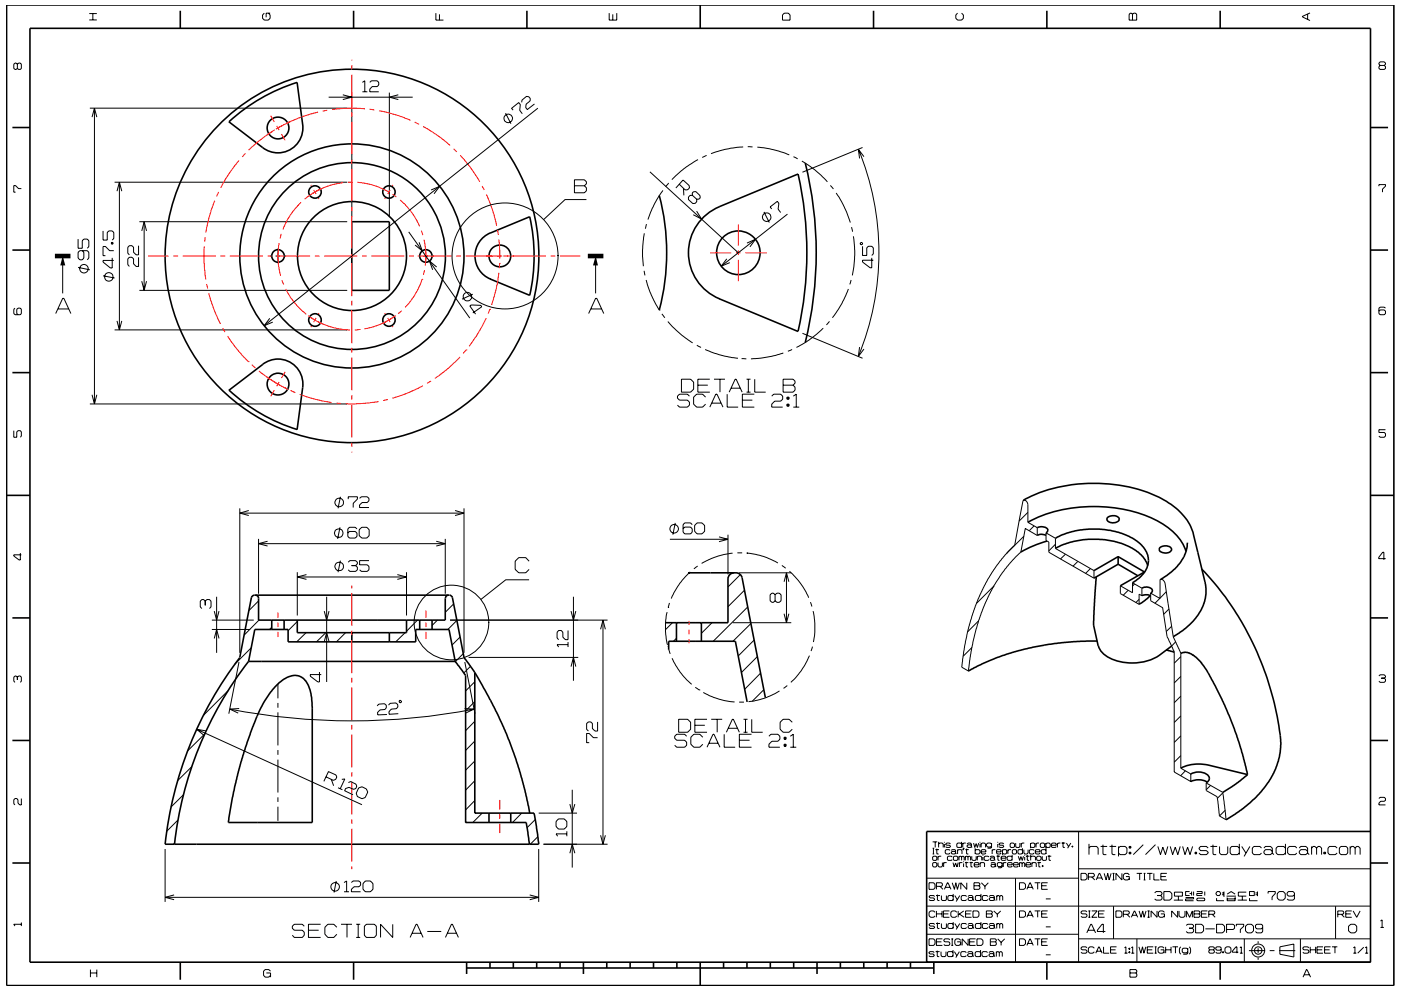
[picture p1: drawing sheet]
<svg xmlns="http://www.w3.org/2000/svg" width="297mm" height="210mm" viewBox="0 0 297 210" stroke-linecap="round" stroke-linejoin="round" font-family="sans-serif">
<g fill="none" stroke="#000" stroke-width=".21">
<path d="M3.7 13.6l-.3-.2h-.2l-.3 .2v.9l.3 .2 .5-.2M3.7 13.6l.2-.2h.4l.2 .2v.9l-.2 .2h-.4l-.2-.2M3.7 13.6v.9M18.9 4.2h1.6M18.9 2.9h1.6M19.7 2.9v1.3M56 2.8l-.3 .4v.7l.3 .4h.9l.4-.4v-.7l-.4-.4M57.3 2.8h-.9v.9M74.6 19.6v26.5M76.8 17.5l.5-.4v2.4M76.8 19.5h1.1M78.4 17.5l.3-.4h1.3l.3 .4v.5l-.3 .4h-1.1l-.5 .5v.6h1.9"/>
<path d="M82.5 19.6v26.5M92.4 2.8v1.5h1.6M93.2 3v1.3M129.2 2.8v1.5h1.6v-1.5M129.9 3v1.3M166.3 2.8h.8l.4 .4v1.1h-1.6v-1.1zM203 2.8l-.4 .4v.7l.4 .4h.9l.4-.4v-.7l-.4-.4M239.6 2.8h.3l.2 .2 .3-.2h.3l.3 .2v1.3h-1.6v-1.3zM240.1 3v1.3M277.2 3v1.1M277.7 2.7l-1.6 .8v.1l1.6 .8M292.6 13.9l-.2-.3v-.2l.2-.3h.9l.2 .3v.2l-.2 .3"/>
<path d="M292.6 13.9l-.2 .2v.4l.2 .2h.9l.2-.2v-.4l-.2-.2M292.6 13.9h.9M19 22.9h54.6M19.5 24.8l.5-1.9 .5 1.9M20 22.9v62.8M24.3 38.6h49.3M25.3 38.6v31.4M69.7 20.6h17.8M72.7 20.1l1.9 .5-1.9 .5M84.5 20.1l-2 .5 2 .5M107.2 24l1.1 2.2M108.8 23.4l-.3-.4 1.5-1.2 .3 .4-.1 1.2 .5 .7"/>
<path d="M110.6 21.7l.1-.5 .9-.8 .5 .1 .3 .4v.5l-.9 .7v.7l.3 .4 1.5-1.1M114 22.9l-58 46.2M121.8 39.4h2.1M121.8 38.1h2.1l.4 .5v.4l-.4 .4 .4 .4v.7l-.4 .4h-2.1zM137.8 36.4l18.7 17.2M141.8 38.8l-.7 .8M144 39.1l1.3 1.2h.5l.4-.4-.1-.5-1.3-1.2-1.5 1.7M144.9 39.9l.1 1.5M148 33.9l-2.5 1.5-3 2.7M149.8 33l-.9 .4M157.6 31.2l-4 .5-2.9 .9M158.5 31.1l1.1 .1"/>
<path d="M160.6 31.2l3.4 .5 3.3 1.1M168.2 33.2l.9 .5M170 34.2l2.7 1.8 2.7 2.6M176.1 39.3l.6 .8M182 31.6a57.6 57.6 0 0 1 0 44M182.9 31.3l-12.8 5.2M183.2 33.2l-1.2-1.5 .2 1.9M292.4 39.5v-.3h1.3v.3l-.6 .6v.7M4.5 40h-.6l-.6-.6h-.4v1.4h.4M13.3 54.3v7.9M16.6 50.7v2h.8v-1.6l.4-.4h.7l.3 .4v1.2l-.3 .4M16.6 56.7l2.4 .5"/>
<path d="M17.4 53.2l.4 .3v1.2l-.4 .4h-.5l-.3-.4v-1.2l.3-.3h1.6l.3 .3v1.2l-.3 .4M21.8 58.5l2.5 .5M21.8 49v1.9h.9v-1.6l.4-.3h.7l.3 .3v1.3l-.3 .3M23.6 51.6h.4M23.6 51.4h.4v.4h-.4zM23.8 54.7v2.1h-.4l-1.6-1.2v-.4h2.3M24.1 53.2h-.9l-.8-.9h-.6v1.9h.6M24.8 40.5l.5-1.9 .5 1.9M29.4 54.6v1.9h-.5l-.6-.5v-1.1l-.3-.3h-.6l-.3 .3v1.2l.3 .4M29.4 52.1v2h-.5l-.6-.6v-1l-.3-.4h-.6l-.3 .4v1.2l.3 .4M29.5 47h44.1M30.1 59.6l.5 2 .5-2"/>
<path d="M30.1 49l.5-2 .5 2M30.6 47v14.6M57.2 54.3h.2M58.4 54.3h1M59 52.6v3.4M60.4 54.3h.3M86.7 49.2l12.9 18.3M88.9 51.4l.6 1.8-1.5-1.2M91.4 40.3l1.8-.8-1.2 1.6M92.6 56.6l-1.5-1.2 .6 1.8M124.3 42.3h-4.5l-4.6 4.3M126.3 54.3v7.9"/>
<path d="M136.6 57.4l.1 1M136.6 49.5l-.4 3.5 .2 3.5M137 59.4l.8 2.6 2 3.8M137.1 47.5l-.3 1M140.5 40.4l-1.7 2.7-1.4 3.5M146.8 41.4v-.5l.2-.2 .5-.1 .9 .9 .1 .5-.3 .2h-.5M146.8 41.4l.9 .8M146.8 41.4h-.5l-.3 .4v.5l.9 .9 .5-.1 .3-.3v-.6M147.7 44.8l1.1 1.7-1.8-1M154.1 54.9l-1.2 1.6 1.8-.8M158.4 51.6l1.8-.8-1.2 1.6M162 45l1.1 2.2"/>
<path d="M163.6 44.3l-.3-.4 1.5-1.2 .3 .4-.1 1.3 .5 .7M167 45.4l-14.1 11.1M177.3 40.9l1.7 3 1.3 3.3M180.5 59.4l-.3 .9M180.6 48.2l.2 .9M180.9 50.1l.3 4.1-.5 4.2M182.5 51.4l.4 .2-.2 .3-.3-.1zM182.9 52.2v2h.9v-1.6l.3-.4h.7l.4 .4v1.2l-.4 .4M184.8 54.7v2.1h-.3l-1.6-1.2v-.4h2.3M3.2 65.4l-.3 .2v.9l.3 .3h1.1l.2-.3v-.9l-.2-.2h-.5l-.2 .2v.9l.2 .3M11.8 66.5l1.5-3.2h.2l1.5 3.2M12.3 65.5h2.2"/>
<path d="M24.3 70h49.3M24.8 68.1l.5 1.9 .5-1.9M29.5 61.6h44.1M57.2 67.5l-1.2 1.6 1.8-.8M100.2 66.4l1.9-1.3-.2-.3-2-.1-.3 .2 1.2 1.7M100.2 62.4l-2.2 1.1M124.8 66.5l1.5-3.2h.2l1.5 3.2M125.3 65.5h2.2M139.8 65.8h.1M140.3 66.6l.7 .8M141.6 68.2l3 3 2.3 1.5M147.7 73.2l.9 .5"/>
<path d="M149.5 74.1l3.1 1.2 3.7 .7M156.3 76h.1M157.2 76.1h1M166.1 74.8l-2.4 .8-2.5 .4-2 .1M167.9 74.1l-.9 .4M170.1 70.7l12.8 5.3M174.5 69.6l-2.8 2.4-2.8 1.7M175.9 68.2l-.7 .7M179.9 61.3l-1.3 3-2.1 3.1M182.2 73.6l-.2 2 1.2-1.6M293.7 65.4l-.2-.3h-.9l-.2 .3v1.1l.2 .3h.9l.2-.3v-.5l-.2-.3h-.9l-.2 .3M2.9 91.3v1.4h.7v-1.1l.2-.3h.5l.2 .3v.9l-.2 .2"/>
<path d="M19 85.7h54.6M19.5 83.7l.5 2 .5-2M144.5 80.4h1.9l.7 .7v1.4l-.7 .7h-1.9zM146.2 84l-.4-.4h-1.7l-.5 .4v.4l.5 .5h1.7l.4 .4v.6l-.4 .5h-1.7l-.5-.5M148 81.7h2.1M149.6 84.2l-.6-.6h-1.3l-.6 .6v1.5l.6 .7h1.3l.6-.7M150.5 80.4h-2.5v2.8h2.5M150.5 86.4l1.3-2.8h.2l1.3 2.8M150.9 85.5h1.9M151.4 80.4h2.3M152.7 80.4v2.8M154.2 83.6v2.8h2.3"/>
<path d="M154.6 83.2l1.3-2.8h.2l1.2 2.8M155 82.3h1.9M157.4 84.9h2.1M158.3 80.4h.8M158.3 83.2h.8M158.7 80.4v2.8M159.9 83.6h-2.5v2.8h2.5M160 80.4v2.8h2.3M163.6 84l.4-.4h1.5l.4 .4v.7l-.4 .4h-1.2l-.7 .6v.7h2.3M166 80.4h2.1l.5 .4v.5l-.5 .4 .5 .4v.7l-.5 .4h-2.1zM166 81.7h2.1M166.8 85.7h.5v.4h-.5z"/>
<path d="M166.8 84.2h.5v.5h-.5zM167.1 84.2v.5M167.1 85.7v.4M168.2 86.4h1.3M168.2 84l.6-.4v2.8M293.7 91.1h-1.3v.6h1.1l.2 .3v.5l-.2 .2h-.9l-.2-.2M4.3 117.3v1.5h-.2l-1.2-.9v-.2h1.6M50.8 107.8v30.7M50.8 108.8h47.6M52.7 108.3l-1.9 .5 1.9 .5M54.8 114.3v11.6M54.8 115.3h39.6"/>
<path d="M56.7 114.8l-1.9 .5 1.9 .5M72.1 111.8l-.5 2.5M72.2 118.9l-.5 2.5M72.2 105.4l-.5 2.4M73.8 119.2l.4-.3h1.2l.4 .3v.4l-.4 .4M73.8 105.9v-.5h2v.5l-.9 .9v.8M74.5 120h.9M75.4 120l.4 .3v.6l-.4 .3h-1.2l-.4-.3M75.7 112.2l-.4-.4h-1.2l-.4 .4v1.6l.4 .3h1.2l.4-.3v-.7l-.4-.4h-1.2l-.4 .4M76.2 112.3l.5-.5h1.1l.5 .5v1.3l-.5 .5h-1.1l-.5-.5zM76.2 105.7l.4-.3h1.2l.4 .3v.5l-.4 .4h-1l-.6 .5v.5h2M78.2 118.9h-2v.9h1.7l.3 .3v.8l-.3 .3h-1.3l-.4-.3"/>
<path d="M92.5 114.8l1.9 .5-1.9 .5M94.4 114.3v11.6M96.5 108.3l1.9 .5-1.9 .5M98.4 107.8v30.7M112.2 119l-.7-.7h-1.5l-.8 .7v1.8l.8 .7h1.5l.7-.7M142 114.4h12.3M143.2 110.9l-.5 2.5M146.8 111.3l-.4-.4h-1.2l-.4 .4v1.6l.4 .3h1.2l.4-.3v-.7l-.4-.4h-1.2l-.4 .4M147.8 110.9h1l.6 .6v1.2l-.6 .5h-1l-.5-.5v-1.2zM152.4 113.9l1.9 .5-1.9 .5M154.3 113.4v8.4M155.3 117.3l-2.9 .6-1.7 .6-1.9 1"/>
<path d="M156.3 117.3h1.1M158.3 117.3h.1M158.3 117.3h.5a15.5 15.5 0 0 1 6.1 2.1M165.8 119.9l.8 .6M217.1 113.7l-3.7 3.7M217.9 108.7l-1.8 1.8M219.2 111.5l-1 1.1M221.8 113l2 1.2v2.1l8.1 4.7v1.6l-9.5-5.5v-2.1l-.6-.4zM221.9 113.1l-.1 .1M223.8 115.4l-1.4 1.4M225.9 117.6l-1.1 1M228.5 119.1l-1 1"/>
<path d="M293.8 118.5h-1.5v-.3l.9-1.1h.2v1.6M43.5 127.5l-.3-.3h-.4l-.3 .3v1.2l.3 .4M43.5 127.5l.4-.3h.5l.3 .3v1.2l-.3 .4M43.5 127.5v.9M44.9 133.5h8.1M44.9 131.5h8.9M45.4 129.6l.5 1.9 .5-1.9M45.4 135.4l.5-1.9 .5 1.9M45.9 126.6v11.9M53.3 137.4l-3.5 3.5M54.8 127.5l-2 2M54.9 131.5l-3.1 3.2"/>
<path d="M57.6 133.1l-.5 .4M63 121.4v9.1M63 122.4h23.2M63 131.8l-1.9 2M64.9 134.2l-2 1.9M65 121.9l-2 .5 2 .5M68.7 129.6l.6 1.9 .5-1.9M68.7 136.1l.6-1.9 .5 1.9M69.1 134.2l-2 1.9M69.3 126.6v18M73.3 134.2l-2 1.9M84.2 121.9l2 .5-2 .5"/>
<path d="M85.9 134.2l-2 1.9M86.2 121.4v9.1M88.1 136.1h.1M88.5 131.5l-2.3 2.4M92.7 131.5l-1.1 1.2M95.4 131.5h33.4M96.2 128.1l-1.8 1.8M96.9 131.6l-1.9 1.9M97.5 135.1l-1.7 1.7M98.2 138.6l-1.6 1.7M99.4 139.4h23.2M112.2 123h-5l-5.3 4.2"/>
<path d="M120.4 136.7h-2.3l.3 .5M120.4 133.7v2h-.5l-.6-.5v-1.1l-.3-.4h-.6l-.3 .4v1.2l.3 .4M120.4 136.2v1M121.1 129.6l.5 1.9 .5-1.9M121.6 126.6v17.8M127.3 133.5l.5-2 .6 2M127.8 131.5v47.6M141.4 129.8l-.3 1.7v2.5l.4 2.7M141.5 136.7v.1M141.6 128.9h.1M141.8 137l-.2 .2M141.8 137.7l.3 1"/>
<path d="M141.9 127.9l-.3 1M142.5 139.6l.2 .4a15.7 15.7 0 0 0 3.9 5.2M142.6 132.1l-1.5 1.5M143.4 135.4l-.6 .6M146.3 121.3l-.8 .9a15.2 15.2 0 0 0-3.2 4.8M147.9 120.1l-.8 .5M151 132.1l-2.3 2.2M155.3 132.1h12.5M156.6 121.5h11.2M157 121.9l-2.7 2.6M157.9 125.2l-3.6 3.5M158.5 128.7l-7.3 7.3"/>
<path d="M159.2 132.2l-3.8 3.8M159.9 135.8l-3.4 3.3M160.6 139.3l-3.4 3.4M164.3 126.1l-.3-.3h-.3l-.4 .3v1.3l.4 .4h.3l.3-.4M164.3 126.1l.4-.3h.5l.4 .3v1.3l-.4 .4h-.5l-.4-.4M164.3 126.1v1.3M166.2 130.2l.5 1.9 .6-1.9M166.2 123.4l.6-1.9 .5 1.9M166.7 121.5v10.6M167.4 121.2l2.2 2.3 1.3 2.1 .5 1.2M171.6 139.1a16.4 16.4 0 0 1-3.9 5.6M171.8 127.7l.3 .9"/>
<path d="M172.3 137.1l-.3 1M172.4 129.6l.4 2.5v2.1l-.3 2M206.1 137.3l-1.9 1.9M207.5 131.7l-2.4 2.3M210.8 124.2l-3.7 3.8M231.2 120.6l-1 1M237.5 124.2l2.6 1.5v-2.1l2 1.1v1.7l-.6-.4v2.2l-4-2.3zM239.2 125.2l-1 1M240.5 123.9l-.4 .4M241.5 127.1l-.7 .7M245.9 127l-1 1M246 123a.76 .76 0 0 1 1 .7l1.8 11.3 1.6 3.6v24.3l2.1 1.3v1.6l-3.5-2.1v-25.4l-1.6-3.3-.9-6.1-2.5-1.5v-1.6l2 1.2z"/>
<path d="M247.3 125.5l-1.3 1.4M247.9 129.2l-1.2 1.1M248.4 132.8l-1.1 1.1M249.3 136.1l-.9 .9M250.4 139.3l-1.4 1.4M3.7 143.6l-.3-.2h-.2l-.3 .2v.9l.3 .2M3.7 143.6l.2-.2h.4l.2 .2v.9l-.2 .2M3.7 143.6v.6M41.7 154.7l35 16M43.5 155.6l-3.8 3.7M43.6 155l-1.9-.3 1.5 1.2M48.3 146.5l-5.2 5.3"/>
<path d="M48.7 150.4a135.7 135.7 0 0 0 51.8 0M50.7 140.4l-2.2 11M50.7 150.3l-2 .1 1.8 .8M58.9 145.1v3M58.9 149.1v1M58.9 151.1v7M58.9 159.1v1M67.7 142.5v2.1h-.3l-1.6-1.2v-.3h2.3M80 149.7l.3-.4h1.2l.4 .3v.5l-.3 .4-1 .1-.6 .5 .1 .5 1.9-.1M82.4 149.6l.3-.4 1.2-.1 .4 .3 .1 .5-.4 .4-1 .1-.5 .6v.5l1.9-.1M84.7 148.5l.4 .2-.1 .4-.4-.2zM98.5 150.3l2 .1-1.8 .8"/>
<path d="M98.5 140.4l2.2 11M99.8 141.3l-1.5 1.4M100.7 157.2l-2 2M100.7 153l-2 2M100.7 148.8l-2 2M100.7 144.6l-2 2M121.1 141.4l.5-2 .5 2M126.7 153.1v2h-.5l-.6-.6v-1l-.3-.4h-.5l-.4 .4v1.2l.4 .4M126.7 156.5h-.9l-.9-.9h-.5v1.9h.5M143.9 152.6h1.9l.6 .6v1.5l-.6 .6h-1.9zM145.6 156.2l-.4-.5h-1.7l-.5 .5v.4l.5 .4h1.7l.4 .4v.7l-.4 .4h-1.7l-.5-.4M147.3 153.8h2.1"/>
<path d="M147.4 145.8l.8 .5M148.2 146.3h.1M149 156.4l-.6-.7h-1.3l-.6 .7v1.5l.6 .6h1.3l.6-.6M149.1 146.9l2.5 1.1a13.7 13.7 0 0 0 4.1 .9M149.9 152.6h-2.6v2.7h2.6M149.9 158.5l1.3-2.8h.2l1.3 2.8M150.3 157.6h1.9M150.8 152.6h2.3M152.1 152.6v2.7M153.5 155.7v2.8h2.4M154 155.3l1.3-2.7h.2l1.3 2.7M154.4 154.5h1.9"/>
<path d="M156.7 148.9h1M156.8 157h2.1M157.6 152.6h.9M157.6 155.3h.9M158.1 152.6v2.7M159.3 155.7h-2.5v2.8h2.5M159.4 152.6v2.7h2.3M159.5 148.8h-.8M161.2 142.8l-3.3 3.4M161.9 146.3l-2.4 2.4M163 156.2l.4-.5h1.5l.5 .5v.6l-.5 .4h-1.2l-.7 .7v.6h2.4M165.3 146.6l-1.3 .7a12.3 12.3 0 0 1-3.8 1.3l-.7 .2"/>
<path d="M166.2 157.9h.5v.4h-.5zM166.2 156.4h.5v.4h-.5zM166.5 156.4v.4M166.5 157.9v.4M166.9 145.4l-.8 .6M167.6 158.5h1.2M167.6 156.2l.6-.5v2.8M168 153.2l-.7-.6h-1.3l-.6 .6v1.5l.6 .6h1.3l.7-.6M205.4 142.3l.5-4 1.1-4.9 1.4-4.4 1.6-3.4 1.1-2 2-2.9 2.2-2.5 1.1-1.1 1-5 2.5 1.5v-1.7l-2-1.1v-3.8a.73 .73 0 0 0-1-.8l-1.8 9.5-2.6 2.7-2.4 3.4-2.3 4.3-1.7 4.5-1.4 5.5-.8 5.2v.2l1.4 .8M250.4 156.1l-1.4 1.4M250.4 151.8l-1.4 1.4M250.4 147.7l-1.4 1.4"/>
<path d="M250.4 143.5l-1.4 1.4M292.4 143.4l.2-.3h.9l.2 .3v.2l-.2 .2M292.9 143.8h.6M293.5 143.8l.2 .3v.4l-.2 .2h-.9l-.2-.2M4.5 169.4v1.3h-.3l-.4-.4v-.7l-.2-.2h-.4l-.3 .2v.9l.3 .2M37 178.9l-.2 .2M37.7 173.9l-2.4 2.4M38.9 168.6l-2.7 2.6M40.7 162.6l-3.1 3M58.9 161.1v7M58.9 169.1v1M58.9 171.1v3"/>
<path d="M69.1 164.8l1.6 .7 .5-.2 .2-.5-.2-.4-1.6-.7-.9 2M70.2 165.3l.5 1.4M71.7 167.1l.9 .4M72.5 165.3l.6-.1-1 2.1M73.9 166l.4-.2 1.2 .5 .1 .5-.2 .5-.4 .1-1-.4-.7 .3-.2 .4 1.7 .9M76 167.1l.7-.2 1 .4 .3 .7-.6 1.2-.7 .2-.9-.5-.3-.6zM100.7 165.6l-2 2M100.7 161.4l-2 2M100.7 169.8l-2 2M102.2 172.5l-2 2M110.6 172.5l-1.9 2M113.5 173.8l-1.7 1.7"/>
<path d="M114 177.5l-1.6 1.6M114.2 172.5h8.1M115.2 179.1h13.6M118.4 173.7h1.2l.6 .5v1.1l-.6 .5h-1.2l-.5-.5v-1.1zM120.2 176.9h-2.3l.3 .5M120.2 176.3v1.1M120.8 170.6l.5 1.9 .6-1.9M121.3 167.5v16.5M127.3 177.2l.5 1.9 .6-1.9M197.7 178.6h1M197.7 179.9h.4M197.9 179.9v1.2"/>
<path d="M198.3 178.6v1.1M198.6 180v1.1h.4M199 179l.2-.2h.6l.2 .2v.7M199 178.6v1.1M200.2 178.6v.1M200.2 179v.7M201.5 179l-.2-.2h-.6l-.2 .3 .2 .2h.6l.2 .3-.2 .1h-.6l-.2-.1M203.9 179l-.2-.2h-.7l-.1 .2v.6l.1 .1h.7l.2-.1M203.9 178.6v1.1M204.1 178.8v.9M204.2 179.9h.2l-.2 .4zM204.3 179.9l-.1 .4"/>
<path d="M204.8 178.8h-.5l-.2 .2M204.9 180v1.1h.4M205 179l.2-.2h.6l.2 .2v.6M206 179.4l-.2-.2h-.6l-.2 .2 .2 .3h.6l.2-.1M206 179.6l.1 .1M206.4 178.8l.3 .9 .3-.8 .2 .8 .3-.9M206.8 179.9v1.2M207.8 178.6v.1M207.8 179v.7M208 179l.2-.2h.5l.3 .2v.7M208 178.8v.9M210.2 179l-.2-.2h-.6l-.2 .2v.4l.2 .3h.6l.2-.3"/>
<path d="M210.2 178.8v.9l-.2 .2h-.6M211.5 178.6v.1M211.5 179v.7M212.8 179l-.2-.2h-.6l-.2 .3 .2 .2h.6l.2 .3-.2 .1h-.6l-.2-.1M214.3 178.8h.6l.2 .2v.6l-.2 .1h-.6l-.1-.1v-.6zM215.3 178.8v.8l.2 .1h.6l.1-.1v-.8M216.5 178.8v.9M216.8 179.9v1.2M217.2 178.8h-.5l-.2 .2M218.5 179l.2-.2h.5l.2 .2v.6l-.2 .1h-.5l-.2-.1M218.5 178.8v1.1M219.7 178.8v.9"/>
<path d="M220.3 178.8h-.5l-.1 .2M220.6 179l.2-.2h.5l.2 .2v.6l-.2 .1h-.5l-.2-.1zM221.7 179l.3-.2h.5l.2 .2v.6l-.2 .1h-.5l-.3-.1M221.7 178.8v1.1M221.8 179.9v1.2M222.9 179.3h1l-.1-.5h-.7l-.2 .2v.6l.2 .1h.7l.1-.1M224.2 178.8v.9M224.8 178.8h-.4l-.2 .2M225.1 178.8h.7M225.4 178.6v1.1h.4M226.1 178.8l.5 .8M227 178.8l-.6 1.1"/>
<path d="M227.3 179.4h.2v.3h-.2zM227.4 179.4v.3M228.7 176.4v27.7M230.9 179.9l.3-.4h1.3l.3 .4v1.4M230.9 179v2.3M233.3 179.5h1.4M233.8 179.2v1.9l.2 .2h.6M235.2 179.5h1.4M235.8 179.2v1.9l.2 .2h.5M237.1 179.9l.4-.4h1l.4 .4v1l-.4 .4h-1l-.4-.4M237.1 179.5v2.1M239.4 179.5h.4v.4h-.4z"/>
<path d="M239.6 179.5v.4M242.4 179.2l-2.1 2.1M245 179.2l-2.1 2.1M245.5 179.5l.5 1.8 .5-1.6 .6 1.6 .5-1.8M248.1 179.5l.5 1.8 .6-1.6 .5 1.6 .5-1.8M250.4 160.3l-1.4 1.4M250.7 179.5l.5 1.8 .6-1.6 .5 1.6 .6-1.8M251.3 163.5l-1 1M255.7 166.1l3.5 2 .7 5.8-1.4-.8-.4-4.1-2.4-1.3zM256.2 179.9l-.4-.4h-1.2l-.4 .4 .4 .5h1.2l.4 .5-.4 .4h-1.2l-.4-.4M256.6 179.5h1.5M256.7 166.6l-1 .9"/>
<path d="M257.2 179.2v1.9l.1 .2h.6M258.6 179.5v1.4l.3 .4h1.1l.3-.4v-1.4M259.2 168.2l-1.1 1.1M259.8 171.9l-1.2 1.2M262.8 179.9l-.4-.4h-1.2l-.4 .4v1l.4 .4h1.2l.4-.4M262.8 179v2.3M263.3 179.5l.9 1.4M265 179.5l-1.2 2.1M267.5 179.9l-.4-.4h-1.2l-.4 .4v1l.4 .4h1.2l.4-.4M268 179.9l.3-.4h1.1l.3 .4v1M272.5 179.9l-.3-.4h-1.3l-.3 .4v1l.3 .4h1.3l.3-.4M272.5 179v2.3"/>
<path d="M274.9 179.9l-.3-.4h-1.2l-.4 .4v1l.4 .4h1.2l.3-.4M275.5 179.9l.3-.4h1.1l.3 .4v1M278.1 179.9l.3-.4h.4l.3 .4M278.1 179.5v1.8M279.1 179.9l.4-.4h.3l.4 .4v1.4M279.1 179.9v1.4M283.5 179.9l-.4-.4h-1.2l-.3 .4v1l.3 .4h1.2l.4-.4M284.3 179.5h1.1l.3 .4v1l-.3 .4h-1.1l-.3-.4v-1zM286.3 179.9l.3-.4h.3l.4 .4M286.3 179.5v1.8M287.3 179.9l.4-.4h.3l.4 .4v1.4M287.3 179.9v1.4"/>
<path d="M292.4 169.4l.2-.3h.9l.2 .3v.3l-.2 .3h-.8l-.3 .3v.4h1.3M4.5 195.7v.7M4.5 196h-1.6l.3 .4M35 180.1v11.2M35 190.3h79.2M36.9 189.8l-1.9 .5 1.9 .5M64.5 196.5l-.4-.5h-1.7l-.4 .5v.4l.4 .4h1.7l.4 .4v.7l-.4 .4h-1.7l-.4-.4M65.4 197.3h2.2M68 196h-2.6v2.8h2.6M71.3 186.9l-.5 2.4M71.4 196.7l-.6-.7h-1.3l-.6 .7v1.5l.6 .6h1.3l.6-.6M72.3 196h2.3"/>
<path d="M72.9 189.1h1.1M72.9 187.2l.6-.3v2.2M73.6 196v2.8M74.5 187.2l.3-.3h1.3l.4 .3v.5l-.4 .4h-1l-.6 .5v.5h2M75.5 196h.9M75.5 198.8h.9M75.9 196v2.8M77.3 196.5l.4-.5h1.7l.4 .5v1.9l-.4 .4h-1.7l-.4-.4zM77.5 186.9h1l.6 .5v1.2l-.6 .5h-1l-.5-.5v-1.2zM83.3 196v2.8l-2.6-2.8v2.8M87 198.8l1.2-2.8h.2l1.3 2.8M87.4 197.9h1.9"/>
<path d="M90.6 197.6h3M94.4 198.8l1.3-2.8h.2l1.3 2.8M94.9 197.9h1.9M112.3 189.8l1.9 .5-1.9 .5M114.2 180.1v11.2M120.8 181l.5-1.9 .6 1.9M196.5 198.2h32.2M196.5 192.2h94.1M196.6 186.3h32.1M197 199.1h.9l.3 .4v.7l-.3 .3h-.9zM197 187.2h.9l.3 .4v.7l-.3 .3h-.9zM197.7 181.1h.4"/>
<path d="M197.7 181.8l.2-.2h.6l.1 .2v.5l-.1 .2h-.6l-.2-.2zM197.7 183.1l.2-.1h.6l.1 .1v.6l-.1 .2h-.6l-.2-.2zM198.2 190.2l-.2-.3h-.8l-.2 .3 .2 .3h.8l.2 .3-.2 .2h-.8l-.2-.2M198.2 196.1l-.2-.2h-.8l-.2 .2 .2 .3h.8l.2 .2-.2 .3h-.8l-.2-.2M198.2 193.5l-.2-.3h-.7l-.3 .3v.8l.3 .3h.7l.2-.3M198.3 180.2h.8M198.5 189.9h.8M198.5 195.9h.8M198.5 188h1.1l.2-.2v-.4l-.2-.2h-1.1v1.4M198.5 199.8h1.1M198.5 193.2v1.4M198.5 193.8h1.2"/>
<path d="M198.7 189.7v1.2l.5 .1M198.7 195.7v1.1l.5 .1M198.9 183v.7l.2 .2h.5l.2-.2v-.7M198.9 181.6v.9M199.3 188l.6 .6M199.6 181.6h-.5l-.2 .2M199.6 189.9v.9l.2 .2h.6l.3-.2v-.9M199.6 195.9v.8l.2 .2h.6l.3-.2v-.8M199.7 193.2v1.4M199.8 199.1h-1.3v1.4h1.3M200 193.8h1.1M200.1 183v.9"/>
<path d="M200.2 188.6l.7-1.4h.1l.6 1.4M200.4 188.2h1M200.7 183h-.5l-.1 .1M201.3 193.2h-1.3v1.4h1.3M201.4 199.3l-.2-.2h-.9l-.2 .5 .2 .2h.9l.2 .2v.3l-.2 .2h-.9l-.2-.2M201.4 180.4l-.1-.2h-.7l-.2 .2v.5l.2 .2h.7l.1-.2M201.7 180.4l.2-.2h.5l.2 .2v.5M201.7 199.1h.4M201.9 199.1v1.4M201.9 187.2l.5 1.4 .2-1.4 .4 1.4 .4-1.4M201.9 181.8l-.2-.2h-.7l-.1 .2v.5l.1 .2h.7l.2-.2M202.1 183l.2 .9 .3-.9 .3 .9 .3-.9"/>
<path d="M202.1 190.2l-.2-.3h-.7l-.2 .3v.6l.2 .2h.7l.2-.2M202.1 196.1l-.2-.2h-.7l-.2 .2v.6l.2 .2h.7l.2-.2M202.1 189.6v1.4M202.1 195.6v1.3M202.1 181.8l.2-.2h.6l.2 .2v.5l-.2 .2h-.6l-.2-.2zM202.4 189.9l.5 .9M202.4 195.9l.5 .8M202.6 180.8l-.2-.2h-.5l-.2 .2 .2 .3h.5l.2-.2M202.6 180.9l.2 .2M202.9 193.5l-.3-.3h-.7l-.3 .3v.8l.3 .3h.7l.3-.3M202.9 199.8h.8v.7M203 180.4l.2-.2h.6l.2 .2v.7"/>
<path d="M203 180.2v.9M203.2 193.2v1.4M203.3 181.8l.2-.2 .4 .2M203.3 181.6v.9M203.4 193.8l1 .8M203.4 183v.9M203.5 189.9l-.8 1.3M203.5 195.9l-.8 1.2M203.7 199.5l-.3-.4h-.7l-.3 .4v.7l.3 .3h.7l.3-.3M203.9 181.8v.7M203.9 181.8l.1-.2 .4 .2v.7M204 183h-.4l-.2 .1"/>
<path d="M204.3 182.7v.2M204.3 183.1v.8M204.3 193.2l-1.1 .8M204.6 183h.7M204.7 180.2h.7M204.7 181.6v.9M204.7 181.8l.1-.2 .4 .2M204.7 193.8h1.1M204.8 182.8v1l.4 .1M204.9 190.2l-.2-.3h-.7l-.2 .3v.6l.2 .2h.7l.2-.2M204.9 196.1l-.2-.2h-.7l-.2 .2v.6l.2 .2h.7l.2-.2M205 187.2v1.4l-1.3-1.4v1.4"/>
<path d="M205.2 190.2l.2-.3h.7l.2 .3v.6M205.2 196.1l.2-.2h.7l.2 .2v.6M205.2 181.8v.7M205.2 181.8l.2-.2 .4 .2v.7M205.3 199.1v1.4l-1.3-1.4v1.4M205.6 183h.7M205.6 199.8h1M205.9 182.8v1l.3 .1M206 193.2h-1.3v1.4h1.3M206 181.6v.7l.2 .2h.6l.2-.2v-.7M206.3 193.2h1l.3 .3v.8l-.3 .3h-1zM206.3 190.6l-.2-.2h-.7l-.2 .2 .2 .4h.7l.2-.2"/>
<path d="M206.3 196.5l-.2-.2h-.7l-.2 .2 .2 .4h.7l.2-.2M206.3 190.8l.2 .2M206.3 196.7l.2 .2M206.5 187.2h1.1l.2 .2-.2 .5 .2 .2v.3l-.2 .2h-1.1zM206.5 187.9h1.1M206.5 183.4h1.1l-.2-.4h-.7l-.2 .1v.6l.2 .2h.7l.2-.2M206.8 180.4l.1-.2h.7l.2 .2v.5l-.2 .2h-.7l-.1-.2M206.8 199.1h-1.2v1.4h1.2M207.1 199.1h1l.3 .4v.7l-.3 .3h-1zM207.2 181.8l.2-.2h.5l.2 .2v.7M207.2 181.6v.9M207.8 183.1l.2-.1h.6l.1 .1v.8"/>
<path d="M207.8 183v.9M208 190.2l-.2-.3h-.8l-.2 .3v.6l.2 .2h.8l.2-.2M208 196.1l-.2-.2h-.8l-.2 .2v.6l.2 .2h.8l.2-.2M208 189.6v1.4M208 195.6v1.3M208 180.7h1v-.3l-.2-.2h-.6l-.2 .2v.5l.2 .2h.6l.2-.2M208.1 187.2l.7 .8M208.4 181.3v.2M208.4 181.8v.7M208.8 188v.6M209.1 193.2h1.1l.2 .2-.2 .4 .2 .2v.3l-.2 .3h-1.1zM209.1 193.8h1.1"/>
<path d="M209.5 190.2l-.3-.3h-.7l-.2 .3v.6l.2 .2h.7l.3-.2M209.5 196.1l-.3-.2h-.7l-.2 .2v.6l.2 .2h.7l.3-.2M209.5 187.2l-.7 .8M209.7 181.8l-.2-.2h-.7l-.1 .2v.5l.1 .2h.7l.2-.2M209.7 190.2l.3-.3h.6l.2 .3v.6M209.7 196.1l.3-.2h.6l.2 .2v.6M209.9 181.8l.2-.2h.5l.3 .2v.5M210 199.1h1l.2 .2-.2 .5 .2 .2v.3l-.2 .2h-1zM210 199.8h1M210.1 183.1l.2-.1h.5l.2 .1v.6M210.4 180.2v.9M210.7 193.2l.8 .7"/>
<path d="M210.8 190.6l-.2-.2h-.6l-.3 .2v.2l.3 .2h.6l.2-.2M210.8 196.5l-.2-.2h-.6l-.3 .2v.2l.3 .2h.6l.2-.2M210.8 190.8l.2 .2M210.8 196.7l.2 .2M210.9 182.2l-.3-.3h-.5l-.2 .3 .2 .3h.5l.3-.2M210.9 182.3l.1 .2M211 183.5l-.2-.2h-.5l-.2 .2 .2 .4h.5l.2-.2M211 183.7l.2 .2M211 180.2h-.4l-.2 .2M211.3 181.6h.7M211.3 180.7h1l-.2-.5h-.6l-.2 .2v.5l.2 .2h.6l.2-.2M211.3 190.2l.2-.3 .5 .3"/>
<path d="M211.3 189.9v1.1M211.3 195.9v1M211.3 196.1l.2-.2 .5 .2M211.5 193.9v.7M211.5 199.1l.8 .8M211.6 181.4v1l.3 .1M212 190.2l.2-.3 .4 .3v.8M212 190.2v.8M212 196.1v.8M212 196.1l.2-.2 .4 .2v.8M212.2 193.2l-.7 .7M212.3 182h1v-.2l-.2-.2h-.6l-.2 .2v.5l.2 .2h.6l.2-.2"/>
<path d="M212.3 199.9v.6M212.5 183.1l-.2-.1h-.7l-.2 .1v.5l.2 .2h.7l.2-.2M212.5 183v.9l-.2 .2h-.7M212.6 180.4l.1-.2h.6l.1 .2v.5l-.1 .2h-.6l-.1-.2M212.6 180.2v1.1M212.7 183v.9M213 199.1l-.7 .8M213.4 183h-.5l-.2 .1M213.6 183.4h1l-.1-.4h-.7l-.2 .1v.6l.2 .2h.7l.1-.2M213.7 180.2v.9M214.4 180.2h-.5l-.2 .2M214.6 181.8l-.2-.2h-.7l-.2 .2v.5l.2 .2h.7l.2-.2"/>
<path d="M214.6 181.3v1.2M214.6 180.4l.2-.2h.5l.2 .2v.5l-.2 .2h-.5l-.2-.2zM214.9 183.4h1l-.2-.4h-.6l-.2 .1v.6l.2 .2h.6l.2-.2M215.3 186.3v17.8M215.9 181.6l.3 .9 .2-.8 .3 .8 .3-.9M216.2 183v.9M216.2 183.1l.2-.1 .3 .1M216.2 199.1h.9l.3 .4v.7l-.3 .3h-.9zM216.2 187.2h.9l.3 .4v.7l-.3 .3h-.9zM216.2 193.2h.9l.3 .3v.8l-.3 .3h-.9zM216.7 183.1l.2-.1 .4 .1v.8M216.7 183.1v.8"/>
<path d="M216.8 180.4l-.2-.2h-.6l-.2 .2v.5l.2 .2h.6l.2-.2M217.1 180.2v.7l.2 .2h.5l.2-.2v-.7M217.3 181.3v.2M217.3 181.8v.7M217.5 183.4h1l-.1-.4h-.7l-.2 .1v.6l.2 .2h.7l.1-.2M217.5 181.6h.8M217.7 194.6l.7-1.4 .7 1.4M217.7 188.6l.7-1.4 .7 1.4M217.8 181.4v1l.4 .1M217.9 194.1h1M217.9 188.2h1M218.5 181.8l.2-.2h.6l.2 .2v.7"/>
<path d="M218.5 181.3v1.2M218.8 183.1l.2-.1h.5l.2 .1v.8M218.8 183v.9M219.2 180.4l-.1-.2h-.7l-.2 .2v.5l.2 .2h.7l.1-.2M219.4 199.1h1.2M219.4 193.2h1.2M219.4 187.2h1.2M219.5 180.7h1l-.2-.5h-.6l-.2 .2v.5l.2 .2h.6l.2-.2M219.8 181.8l.2-.2h.5l.2 .2v.5l-.2 .2h-.5l-.2-.2zM220 183h.7M220 187.2v1.4M220 193.2v1.4"/>
<path d="M220 199.1v1.4M220.3 182.8v1l.3 .1M220.8 199.8h1.1M220.8 193.8h1.1M220.8 187.9h1.1M221 183.6h.1v.2h-.1zM221 181.6v.7l.1 .2h.6l.2-.2v-.7M221.1 183.6v.2M221.7 196.6h1.1M221.7 190.7h1.1M221.8 180.4l-.2-.2h-.6l-.2 .2v.5l.2 .2h.6l.2-.2M222.1 199.1h-1.3v1.4h1.3"/>
<path d="M222.1 187.2h-1.3v1.4h1.3M222.1 193.2h-1.3v1.4h1.3M222.1 181.6h.8M222.4 181.4v1l.4 .1M228.7 199.1h61.9M228.7 184.3h61.9M229.2 185.2h.9l.4 .4v.7l-.4 .3h-.9zM230.4 197.9l.9-1.9h.1l.9 1.9M230.5 193.4l-.2-.2h-.9l-.2 .2 .2 .4h.9l.2 .2v.3l-.2 .3h-.9l-.2-.3M230.7 197.3h1.3M230.8 186h1l.2-.2v-.3l-.2-.3h-1v1.4M230.8 193.2h.4"/>
<path d="M230.8 194.6h.4M231 193.2v1.4M231.5 186l.6 .6M231.5 193.2h1.1l-1.1 1.4h1.1M232.4 186.6l.6-1.4h.2l.6 1.4M232.6 186.2h1M232.9 193.8h1.1M234.1 185.2l.4 1.4 .4-1.4 .3 1.4 .4-1.4M234.2 193.2h-1.3v1.4h1.3M234.4 197.6h-1.7v-.3l.9-1.3h.3v1.9M235.9 185.2h.4M235.9 186.6h.4"/>
<path d="M236.1 185.2v1.4M236.1 192.2v6.9M236.6 193.2h1l.3 .3v.8l-.3 .3h-1zM237.9 185.2v1.4l-1.3-1.4v1.4M238.2 193.9h1l.2-.2v-.3l-.2-.2h-1v1.4M238.7 185.9h.7v.7M238.9 193.9l.7 .7M239.4 180.8h.4v.3h-.4zM239.4 185.6l-.3-.4h-.6l-.3 .4v.7l.3 .3h.6l.3-.3M239.6 180.8v.3M239.9 194.6l.6-1.4 .7 1.4M240.1 194.1h.9"/>
<path d="M241 185.2h1.1M241 199.1v5M241.5 193.2l.4 1.4 .4-1.4 .3 1.4 .4-1.4M241.6 185.2v1.4M242.5 185.2h.4M242.5 186.6h.4M242.7 185.2v1.4M243.2 185.2h1.1M243.3 193.2h.5M243.3 194.6h.5M243.5 193.2v1.4M243.8 185.2v1.4"/>
<path d="M244.6 185.2v1.4h1.2M244.8 189.4l.3-.3h1l.3 .3v.2l-.3 .3M245.3 193.2v1.4l-1.2-1.4v1.4M245.4 189.9h.7M246.1 189.9l.3 .3v.5l-.3 .2h-1l-.3-.2M246.1 193.8h.8v.8M246.1 185.9h1.1M246.8 189.1h1.2l.5 .4v1l-.5 .4h-1.2zM246.9 193.5l-.4-.3h-.6l-.3 .3v.8l.3 .3h.6l.4-.3M247.4 185.2h-1.3v1.4h1.3M248.9 190.9h1.9M249 189.2h1.7v.9h-1.7z"/>
<path d="M249.7 193.2v1.4l-1.3-1.4v1.4M249.8 190.1v.8M250 193.2v1.1l.3 .3h.6l.3-.3v-1.1M251.4 190.4h1.7v.3h-1.7v.3h1.7M251.5 196.3l.3-.3h1l.3 .3v.3l-.3 .3M251.5 194.6v-1.4l.7 1.4 .6-1.4v1.4M252.1 196.9h.7M252.2 189.1h-.8v.8h.8M252.2 189.5h.4M252.6 189.1v.8M252.8 196.9l.3 .2v.5l-.3 .3h-1l-.3-.3M253.1 189.1v.8"/>
<path d="M253.1 193.2h1.1l.2 .2-.2 .4 .2 .3v.2l-.2 .3h-1.1zM253.1 193.8h1.1M253.4 180.8h.3v.3h-.3zM253.5 196h1.3l.4 .5v.9l-.4 .5h-1.3zM253.5 180.8v.3M253.7 189.1h1.2v.4h-1.2v.4h1.2M253.7 190.7l.2-.2h1.4l.1 .4-.1 .1h-1.4zM254.7 193.8h1.1M255.4 189.1v.8M255.6 197h2M256 193.2h-1.3v1.4h1.3M256.3 193.9h1l.3-.2v-.3l-.3-.2h-1v1.4"/>
<path d="M257 193.9l.6 .7M257.9 196h1.3l.4 .5v.9l-.4 .5h-1.3zM257.9 190.5v.5h1.6M258.1 189.1h.4l.3 .3v.2l-.3 .3h-.4l-.3-.3zM259.1 189.4h.4M259.1 189.8h.4M259.5 189.1v1.1M260.1 197.1h1.4l.2-.2v-.6l-.2-.3h-1.4v1.9M260.1 190.1h1.9M260.2 190.7h1.7M260.2 190.4v.6h1.7v-.6M260.2 189.6l.8-.5 .9 .5"/>
<path d="M262.1 196.5v-.5h1.6v.5l-.7 .6v.8M262.4 190.9h2M263.4 190.1v.8M263.8 199.1v5M264.1 196.5l.4-.5h.8l.5 .5v.9l-.5 .5h-.8l-.4-.5zM264.2 189.2h-1.6v.9h1.6M264.9 189.1h1v.8h-1zM264.9 190.5v.5h1.7M266.2 189.4h.4M266.2 189.8h.4M266.6 189.1v1M266.7 199.6v.5"/>
<path d="M267.7 196.7l-.2 .3h-1.1l-.2-.3v-.4l.2-.3h1.1l.2 .3v1.3l-.2 .3h-1.1l-.2-.3M268.9 189.5v-.4h1.5v.4l-.7 .7v.7M269.7 180.6l-.3-.4h-1.1l-.3 .4v.3l.3 .4h1.1l.3-.4M269.7 180.9l.4 .4M270.8 189.5l.4-.4h.9l.4 .4v1l-.4 .4h-.9l-.4-.4zM274.4 189.8l-.2 .3h-1l-.3-.3v-.4l.3-.3h1l.2 .3v1.3l-.2 .2h-1l-.3-.2M275.7 199.1v5M277.2 180.6l-.3-.4h-1.1l-.3 .4v.3l.3 .4h1.1l.3-.4M277.2 180.9l.4 .4M280.7 180.8h.3v.3h-.3zM280.9 180.8v.3M283.2 192.2v6.9"/>
<path d="M283.6 193.9h1.1l.2-.2v-.3l-.2-.2h-1.1v1.4M284.4 193.9l.6 .7M285.3 193.8h1.1M285.9 196.5l.5-.5h.8l.5 .5v.9l-.5 .5h-.8l-.5-.5zM286.6 193.2h-1.3v1.4h1.3M286.9 193.2l.8 1.4 .7-1.4M292.7 195.4l.3-.3v1.6M292.7 196.7h.7M19.2 206.4h1.3M19.2 205.7v1.6M20.5 205.7v1.6M56.5 206.4h.9v.9"/>
<path d="M57.4 206l-.4-.4h-.8l-.3 .4v.9l.3 .4h.8l.4-.4M198.1 202l-.2-.2h-.8l-.2 .2 .2 .3h.8l.2 .3-.2 .3h-.8l-.2-.2M198.4 201.8h.8M198.7 201.6v1.2l.4 .1M199.5 201.8v.9l.2 .2h.7l.2-.2v-.9M201.7 200.5h.4M202.1 202l-.3-.2h-.7l-.2 .2v.7l.2 .2h.7l.3-.2M202.1 201.5v1.4M202.3 201.8l.6 .9M203.4 201.8l-.8 1.3M204.9 202l-.3-.2h-.7l-.2 .2v.7l.2 .2h.7l.3-.2M205.1 202.1l.3-.3h.6l.2 .3v.6"/>
<path d="M206.2 202.5l-.2-.2h-.6l-.3 .2v.2l.3 .2h.6l.2-.2M206.2 202.7l.3 .2M207.9 202.1l-.2-.3h-.7l-.2 .3v.6l.2 .2h.7l.2-.2M207.9 201.5v1.4M209.4 202.1l-.2-.3h-.8l-.2 .3v.6l.2 .2h.8l.2-.2M209.7 202.1l.2-.3h.6l.2 .3v.6M210.7 202.5l-.2-.2h-.6l-.2 .2 .2 .4h.6l.2-.2M210.7 202.7l.2 .2M211.2 201.8v1.1M211.2 202.1l.2-.3 .5 .3M211.9 202.1l.2-.3 .4 .3v.8M211.9 202.1v.8"/>
<path d="M217.7 200.5l.7-1.4 .7 1.4M217.9 200.1h1M221.7 202.5h1.1M230.5 201l-.2-.2h-.9l-.2 .4 .2 .3h.9l.2 .2v.3l-.2 .2h-.9l-.2-.2M232 201.1l-.3-.3h-.6l-.3 .3v.8l.3 .3h.6l.3-.3M232.3 202.2l.7-1.4 .7 1.4M232.5 201.8h1M234 200.8v1.4h1.2M235.5 201.5h1M236.7 200.8h-1.2v1.4h1.2M238.4 202.2h.7M238.4 201l.3-.2v1.4"/>
<path d="M239.3 201.1h.3v.2h-.3zM239.3 201.9h.3v.2h-.3zM239.4 201.1v.2M239.4 201.9v.2M239.6 205.6h1.2l.2 .3-.2 .5 .2 .2v.4l-.2 .3h-1.2zM239.6 206.4h1.2M239.9 202.2h.6M239.9 201l.3-.2v1.4M241.5 200.8l.4 1.4 .3-1.4 .3 1.4 .4-1.4M243.2 201.5h1.1M244.5 200.8h-1.3v1.4h1.3M244.8 200.8h.4"/>
<path d="M244.8 202.2h.4M245 200.8v1.4M246.1 201.5h.7v.7M246.8 201.1l-.3-.3h-.6l-.4 .3v.8l.4 .3h.6l.3-.3M247.1 201.5h1.2M247.1 200.8v1.4M248.3 200.8v1.4M248.6 200.8h1.2M249.2 200.8v1.4M250.4 200.8a1.09 1.09 0 0 0 0 1.6M251.8 201.3l-.2-.2h-.7l-.2 .2v.6l.2 .2h.7l.2-.2M251.8 201.1v1.1l-.2 .2h-.7"/>
<path d="M252.1 200.8a1.1 1.1 0 0 1 0 1.6M256.5 201.5l-.2-.3v-.2l.2-.2h.8l.2 .2-.2 .5M256.5 201.5h.8M256.5 201.5l-.2 .2v.3l.2 .2h.8l.2-.2v-.3l-.2-.2M258.9 201.3l-.2 .2h-.7l-.2-.2v-.3l.2-.2h.7l.2 .2v1l-.2 .2h-.7l-.2-.2M259.2 201.9h.2v.2h-.2zM259.3 201.9v.2M259.7 201.1l.4-.3h.6l.3 .3v.8l-.3 .3h-.6l-.4-.3zM262.5 202h-1.2v-.2l.7-1h.3v1.4M262.9 202.2h.6M262.9 201l.3-.2v1.4M264.8 201.6h3.4"/>
<path d="M266.7 201.1v1M266.7 203.1v.5M269.2 201.6h1M271.2 201.6h3.4M274.3 203l-2.9-.6v-1.6l2.9-.6v2.8M276.3 207.3l.7-1.6h.1l.8 1.6M276.5 206.8h1.1M277.5 201l-.2-.2h-.9l-.2 .4 .2 .3h.9l.2 .2v.3l-.2 .2h-.9l-.2-.2M277.8 201.5h1.1M277.8 200.8v1.4M278.9 200.8v1.4M279.2 201.5h1.1"/>
<path d="M280.5 200.8h-1.3v1.4h1.3M280.8 201.5h1.1M282.1 200.8h-1.3v1.4h1.3M282.4 200.8h1.1M283 200.8v1.4M286.9 202.2h.7M286.9 201l.4-.2v1.4M289.1 200.9l-1.2 1.3M289.4 202.2h.7M289.4 201l.4-.2v1.4"/>
<circle cx="107.7" cy="25.1" r=".91"/>
<circle cx="17.8" cy="57" r=".9"/>
<circle cx="23.1" cy="58.7" r=".9"/>
<circle cx="107.1" cy="54.3" r="11.2"/>
<circle cx="162.6" cy="46.1" r=".9"/>
<circle cx="99.1" cy="62.9" r=".91"/>
<circle cx="71.8" cy="113.1" r=".93"/>
<circle cx="71.9" cy="106.6" r=".91"/>
<circle cx="142.9" cy="112.2" r=".91"/>
<circle cx="71.9" cy="120.1" r=".93"/>
<circle cx="95.7" cy="132" r="7.9"/>
<circle cx="71.1" cy="188.1" r=".91"/>
<circle cx="266.8" cy="201.6" r="1.38"/>
<circle cx="266.8" cy="201.6" r=".79"/>
</g>
<g fill="none" stroke="#000" stroke-width=".34">
<path d="M1.4 1.1h294.1v207.9h-294.1zM6.4 6h284.2v198.1h-284.3zM38.2 2.3v3.7M75 2.3v3.7M111.7 2.3v3.7M148.5 1.1v4.9M185.2 2.3v3.7M222 2.3v3.7M258.7 2.3v3.7M2.6 27h3.7M48.6 25.8a38.3 38.3 0 0 1 14.4-8.3l1.2 9a5.3 5.3 0 0 1-2.6 5.2 5.3 5.3 0 0 1-5.9-.4l-7.2-5.5M170.7 34.6a79 79 0 0 1 0 38"/>
<path d="M290.6 27h3.7M2.6 53h3.7M74.6 47h7.9v14.6h-7.9zM104 49.4a5.3 5.3 0 0 0-3.3 4.9 5.3 5.3 0 0 0 3.2 4.9l8.4 3.4a37.8 37.8 0 0 0 0-16.6l-8.4 3.4M139.8 41.5a47.7 47.7 0 0 1 0 24.2M152.5 43.9l16.7-7a75.6 75.6 0 0 1 0 33.4l-16.7-6.9M152.5 43.9a10.5 10.5 0 0 0-6.5 9.7 10.5 10.5 0 0 0 6.5 9.8M290.6 53h3.7M2.6 79h3.7M290.6 79h3.7M48.6 82.8a37.7 37.7 0 0 0 14.4 8.3l1.2-8.9a5.3 5.3 0 0 0-2.6-5.3 5.3 5.3 0 0 0-5.9 .4l-7.2 5.5M1.4 105.1h4.9"/>
<path d="M217 106.1a33.3 33.3 0 0 1 25.1-2.1 18.6 18.6 0 0 1 9.6 6.4l1.2 2.5 2.6 10.7 .2 2.4-.3 1.5-.4 1.2-1.6 2.5-2.1 2.1-2.5 1.7M217.9 110.8a31 31 0 0 1 27.5-.3 11.9 11.9 0 0 1 6.1 6.5M219.9 113.6a1.78 1.78 0 0 1 1.9 0M219.9 111.9a1.82 1.82 0 0 1 2.3 .4l-.1 .3-.3 .4M222 114.8a24.5 24.5 0 0 0-5.6 2.3M223.8 114.2l1.5-.8 2.6-.8 2.9-.4h2.3l2.4 .3 2.3 .6 2.4 1.1 1.4 1a4.5 4.5 0 0 1 0 7.4l-1.5 1M223.8 116.3l1.8-.9 2.2-.6 2.9-.4h2.3l3.1 .4 1.6 .4 1.8 .8 1.7 1a6 6 0 0 1 2.1 3M234.8 109.8a1.61 1.61 0 0 1 2.5 .3 1.62 1.62 0 0 1-2.6 .2zM237.1 119.7l-5.2 2.9M237.1 118.1l-5.2 2.9M245.9 116.2a1.62 1.62 0 0 1 2.5 .3 1.53 1.53 0 0 1-2.7 0zM251.8 115.1l-.1 1.1-.4 1.3-1.1 1.9-2 2.1-2.1 1.4"/>
<path d="M290.6 105.1h4.9M2.6 131.1h3.7M50.8 139.5a79.1 79.1 0 0 0-15.8 39.6h79.2l-1-6.6h-12.5v-29.8M54.1 126.2a.66 .66 0 0 1 .7 .7v4.6h39.6v-4.6M57.6 131.5v2M60.2 131.5v2M63 131.5v2.7h23.2v-2.7M74.6 134.2v1.9M82.5 134.2v1.9M89 131.5v2M91.6 131.5v2M95.1 126.2a.66 .66 0 0 0-.7 .7"/>
<path d="M95.2 126.2l-41.5 .1-.4 .5-2.5 12.6M95.3 126.2l.5 .3 .1 .3 2.5 12.6 2.3 3.3M143.4 132.1v3.9M146.1 121.5h9.9a1.35 1.35 0 0 1 1.3 1.1M148.7 132.1v3.9M155.7 121.5a1.31 1.31 0 0 0-1.4 1.3v9.3h-13.2M155.9 136h-14.1v1.8M155.9 136l2.5 12.9M157.3 122.6l5 25.4M232.5 122.4l-.4 4.7-.2 5.5 1 4.3a5.8 5.8 0 0 0 5.1 3.5 10.7 10.7 0 0 0 7.8-1.4l2.6-2M232.6 136h-3.5l-3.9 .3-2.7 .3-4.5 .9-2.9 .8-3.5 1.1-3.4 1.4-2.9 1.5M241.3 122.1l-4.2-2.4v-1.6l5.6 3.2-5.2 2.9"/>
<path d="M242.1 126.4a2.05 2.05 0 0 1 1.9 0M242.1 124.7a1.51 1.51 0 0 1 2.2 .6l-.3 .5M243.9 126.3l-1.1 1-1.3 .9M247.3 137.9l1.7 .4M250.4 138.6l.8-.3a5.7 5.7 0 0 1 3.9 2.9l2.5 4.3 3 6.2 2.6 7.3 1.3 5.3M254.8 120.7a62 62 0 0 1 16.8 37.2l-.3 2.6-.8 2.6-1.1 2-1.2 1.8-1.8 2-1.4 1.4-2.4 1.9-2.7 1.7M290.6 131.1h3.7M2.6 157.1h3.7M52.7 140.3a77 77 0 0 0-15.7 38.8M52.7 140.3l1.3-6.8h7.1v2.6h27v-2.6h7.1l1.3 6.8M52.7 140.3h43.8M58.8 145.2a4.6 4.6 0 0 1 4.9-1.7 5.4 5.4 0 0 1 2.4 4.5l.1 1.9v24.6l-17.8-.1 .9-5.2 1.2-5.6 1.5-4.9 2.1-5.7a21.5 21.5 0 0 1 4.7-7.8z"/>
<path d="M96.5 140.3l2.2 2.9v31.3h12.9l.6 4.6M100.7 142.7l4.1 7.3 3.2 7.2 1.3 3.7 1.4 4.3 1.6 7.3M290.6 157.1h3.7M103.7 172.5v2M108.3 172.5v2M252.5 165.8a3.7 3.7 0 0 1 3.4 .1M252.5 164.2a3.1 3.1 0 0 1 3.8 .5l.1 .4a1.1 1.1 0 0 1-.7 .9M256.1 162.3l8.4 2M256.2 162.3a8.9 8.9 0 0 0-5.8 .6M264.5 164.3l-2.9 2.3-2.4 1.5M290.6 176.4h-94.1v27.7M2.6 183h3.7"/>
<path d="M290.6 183h3.7M38.2 204.1v3.7M75 204.1v3.7M98.9 205.3h99.1M98.9 204.1v2.5M103.9 204.1v1.2M108.8 204.1v1.2M113.8 204.1v1.2M118.7 204.1v1.2M123.7 204.1v2.5M128.6 204.1v1.2M133.6 204.1v1.2"/>
<path d="M138.6 204.1v1.2M143.5 204.1v1.2M148.5 204.1v4.9M153.4 204.1v1.2M158.4 204.1v1.2M163.3 204.1v1.2M168.3 204.1v1.2M173.2 204.1v2.5M178.2 204.1v1.2M183.1 204.1v1.2M188.1 204.1v1.2M193 204.1v1.2"/>
<path d="M198 204.1v2.5M222 204.1v3.7M258.7 204.1v3.7"/>
<circle cx="58.9" cy="27.1" r="2.31"/>
<circle cx="58.9" cy="54.3" r="1.33"/>
<circle cx="66.8" cy="40.7" r="1.32"/>
<circle cx="74.6" cy="54.3" r="19.8"/>
<circle cx="74.6" cy="54.3" r="23.8"/>
<circle cx="74.6" cy="54.3" r="39.6"/>
<circle cx="74.6" cy="54.3" r="11.6"/>
<circle cx="82.5" cy="40.7" r="1.32"/>
<circle cx="90.3" cy="54.3" r="1.32"/>
<circle cx="106" cy="54.3" r="2.31"/>
<circle cx="156.5" cy="53.6" r="4.6"/>
<circle cx="66.8" cy="67.9" r="1.33"/>
<circle cx="82.5" cy="67.9" r="1.32"/>
<circle cx="58.9" cy="81.5" r="2.31"/>
</g>
<g fill="none" stroke="#f00" stroke-width=".21">
<path d="M74.6 12.7v.1M74.6 13.8v1M74.6 15.8v7M50.7 34l-2.1 2.8-1.8 3M52 32.6l-.6 .7M57.4 24.5l.8 1.4M57.7 27.9l-.9 .6M58.3 27.6l-3.3 2.2-2.3 2M58.7 26.7l.5 .9M59.7 28.4l.7 1.4M60 26.6l-.9 .4M60 26.5l-1.5 .9"/>
<path d="M61.6 25.8l-.7 .3M65.9 39.2l.1 .2M67.4 23.8l-4 1.2-3.4 1.5M68.3 40l-3 1.6M69.4 23.4l-1 .2M72.8 38.7l-2.7 .6-3 1.2M73.7 38.6h1.1M74.6 23.8v1M74.6 25.8v7M74.6 33.8v1M74.6 35.8v7M75.7 38.6l.3 .1a15.2 15.2 0 0 1 6.4 2"/>
<path d="M77.4 23.1l-3.8-.2-3.2 .3M78.4 23.1l1 .2M80.4 23.5l4.1 1 2.5 1M83.3 39.2l-.1 .2M87.9 25.9l1 .5M89.7 26.8l2.8 1.7 2.9 2.4M96.2 31.5l.7 .7M97.6 32.9l1.9 2.3 2.2 3.4M102.2 39.5l.5 .8M31.4 54.3h4.3M36.7 54.3h1.1M38.7 54.3h7.1"/>
<path d="M43.3 52.3v3.5l.3 3.5M43.5 50.3l-.1 1M45.6 42.6l-1.3 3.5-.7 3.2M46.4 40.7l-.5 1M46.7 54.3h1.1M48.7 54.3h7.1M56.7 54.3h1M58.8 54.3h6.9M59.2 51.6l-.3 3.4 .6 3.5M59.6 49.6l-.2 1M59.8 59.4l.4 1M63.8 42.9l-2.2 2.6-1 1.8-.6 1.4"/>
<path d="M65.4 41.6l-.8 .6M66.4 40.9l-.2 .2M66.5 40.3l.5 .8M66.8 54.3h.9M67 40.6l-.5 .3M67.5 42l.1 .2M68.7 54.3h7M74.6 43.8v1M74.6 45.8v7M74.6 53.8v1M74.6 55.8v7M76.8 54.3h.9"/>
<path d="M78.7 54.3h7M81.7 42l-.1 .2M82.7 40.3l-.5 .8M83.2 41.2l.8 .6M84.8 42.4l.4 .4a14.5 14.5 0 0 1 3.7 5.2M86.7 54.3h1.1M88.6 54.3h7.2M89.3 48.9l.4 1M89.5 59.3h.1M89.5 59.3l-.9 2-.8 1.6-1.9 2.3M89.9 50.8l.4 2.2M90 57.3l-.2 1"/>
<path d="M90.2 55.8v.5M90.2 52.6l.1 .4M90.2 55.8v.2M90.3 53v.8M90.3 55.1v.5M90.3 55.5l-.1 .3M90.3 53.5v1.5M90.3 54.9v.4M96.7 54.3h1M98.7 54.3h7.8M103.1 41.2l1.5 3.8 .7 2.9M105.5 48.8l.2 1"/>
<path d="M105.8 57.9l-.6 3.4-1 3.4M105.8 50.8l.2 4.1M105.9 55.9h.1M105.9 55.9v1M106.7 54.3h9M116.8 54.3h.9M118.7 54.3h4.4M150.5 53.6h4.5M156 53.6h1M156.5 47.6v4.5M156.5 53.1v1M156.5 55.1v4.5"/>
<path d="M158 53.6h4.6M43.8 60.2l.2 1M44.2 62.2l.9 2.9 1.6 3.6M47.2 69.6l.5 .8M48.3 71.3l2.2 3 2.2 2.4M52.7 76.7h.1M53.4 77.4l.7 .7M54.9 78.7l2 1.5 2.4 1.5M56.4 79.8l.8 .6M60.4 78.9l-.7 1.3M60.6 61.3l1 1.7 1 1.4 2.3 2.3M65.3 67l1.3 .8"/>
<path d="M65.7 67.3l2 1.1M66 69.2l-.1 .2M67 67.4l-.5 .9M67.6 66.4l-.1 .2M67.7 68.4l.6 .3M67.7 68.4l1.1 .5a15.9 15.9 0 0 0 5.4 1.1M74.6 63.8v1M74.6 65.8v7M74.6 73.8v1M74.6 75.8v7M76.2 69.9h.1M76.2 69.9l-1 .1"/>
<path d="M81.6 66.4l.1 .2M82.1 68.1l-2.5 1.1-2.4 .6M82.2 67.4l.5 .9M82.9 67.6l-.6 .4M83 67.6l-2.1 1.1M83.1 67.5l-.2 .1M83.2 69.2l.1 .2M83.6 67.1l-.4 .3M83.9 67l-.9 .6M85.2 65.9l-.8 .6M97.5 75.7l-2.7 2.6-2.6 2M98.8 74.2h.1"/>
<path d="M98.8 74.2l-.6 .8M103.1 67.5l-2 3.7-1.6 2.2M103.8 65.6h.1M103.8 65.6l-.3 .9M57.3 80.5l3.5 2M58.2 82.8l-.8 1.3M59.2 81l-.5 .9M60.2 82.2l.9 .4M61.6 82.8h.1M61.7 82.9l.9 .4M63.5 83.6l3.9 1.2 2.9 .6M71.3 85.5l1 .1"/>
<path d="M74.6 83.8v1M74.6 85.8v7M74.6 93.8v1M74.6 95.8v.2M80.3 85.2l-4 .4h-3M82.2 84.7l-1 .3M89.7 81.8l-3.2 1.5-3.3 1.1M91.4 80.8l-.8 .5M58.9 129.9v1.1M58.9 132v1M58.9 134v1.1M74.6 124.2v.6"/>
<path d="M74.6 125.8v7M74.6 133.8v1M74.6 135.8v7M90.3 129.5v1.5M90.3 132v1M90.3 134v1.5M146.1 131.7v.8M146.1 133.6v1M146.1 135.5v.9M74.6 143.8v1M74.6 145.8v7M74.6 153.8v1"/>
<path d="M74.6 155.8v7M74.6 163.8v1M74.6 165.8v7M74.6 173.8v.9M74.6 175.8v6.9M106 169.7v2M106 172.7v1M106 174.7v2M74.6 183.8v.6"/>
</g>
<path d="M11.6 54.3h3.3M124.6 54.3h3.3" fill="none" stroke="#000" stroke-width=".97" stroke-linecap="butt"/>
<g fill="#000">
<path d="M13.3 54.3l.5 2h-1zM126.3 54.3l.5 2h-1.1z"/>
<path d="M145.8 121.4h.4v.4h-.4z" fill-rule="evenodd"/>
</g>
</svg>
